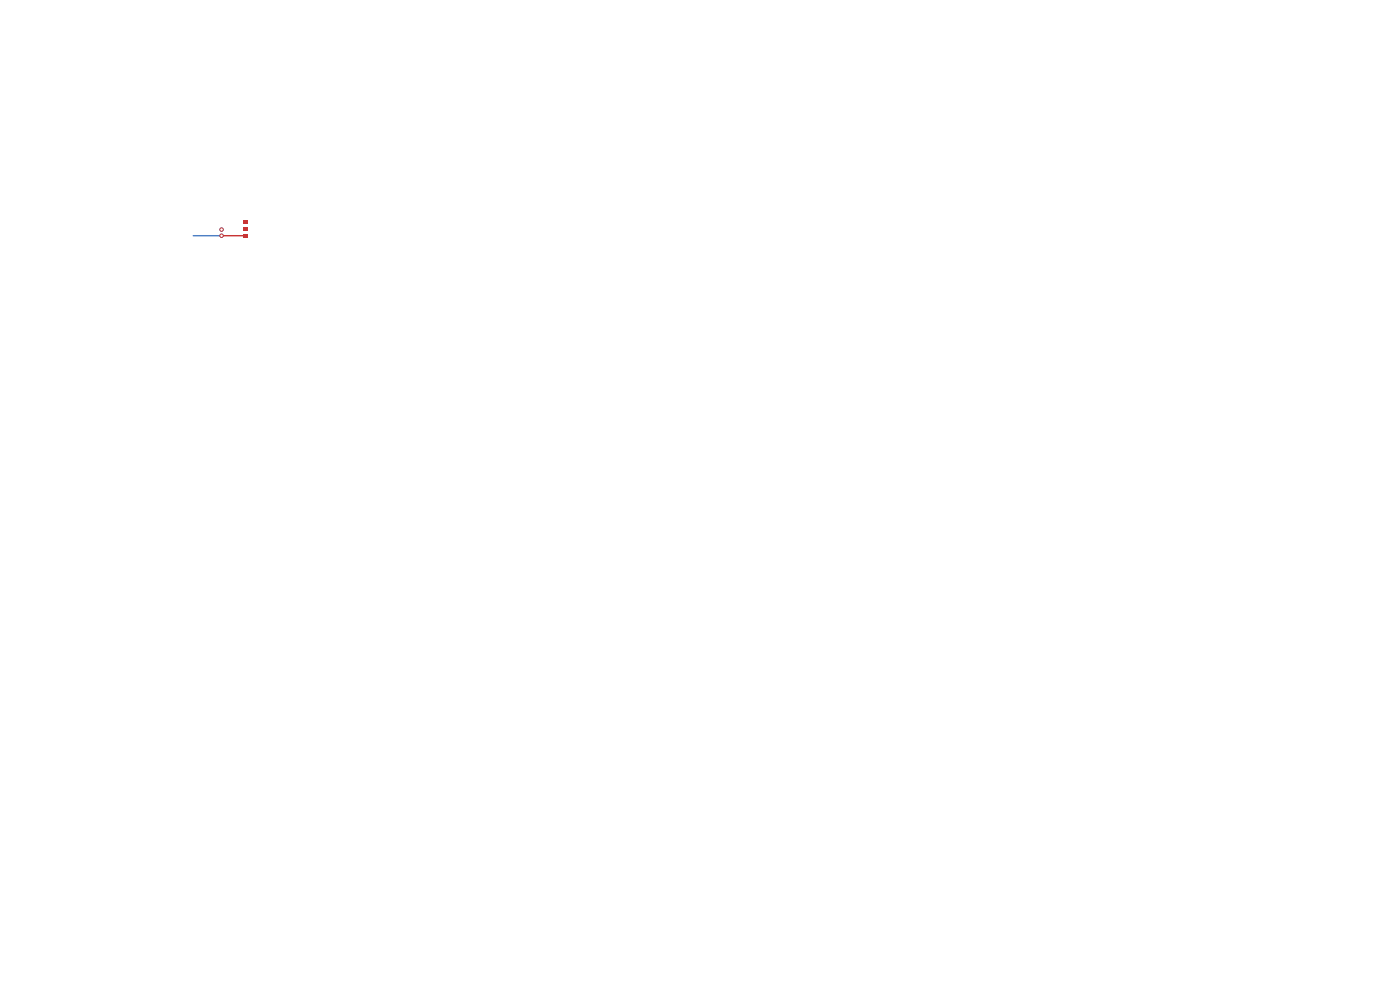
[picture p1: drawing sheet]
<svg xmlns="http://www.w3.org/2000/svg" width="297mm" height="210mm" viewBox="0 0 297 210" stroke-linecap="round" stroke-linejoin="round" font-family="sans-serif">
<g fill="#4d7fc4" stroke="#4d7fc4" stroke-width=".21">
<circle cx="47" cy="48.7" r=".35"/>
<circle cx="47" cy="50" r=".35"/>
</g>
<path d="M41 50h6" fill="none" stroke="#4d7fc4" stroke-width=".3"/>
<g fill="#c83434">
<path d="M51.5 46.7h1v.7h-1z"/>
<path d="M51.5 48.2h1v.7h-1z"/>
<path d="M51.5 49.7h1v.7h-1z"/>
</g>
<g fill="#c83434" stroke="#c83434" stroke-width=".21">
<circle cx="47" cy="48.7" r=".35"/>
<circle cx="47" cy="50" r=".35"/>
</g>
<path d="M47 50h5" fill="none" stroke="#c83434" stroke-width=".3"/>
<g fill="#fff" stroke="#fff" stroke-width=".21">
<circle cx="47" cy="48.7" r=".15"/>
<circle cx="47" cy="50" r=".15"/>
</g>
</svg>
